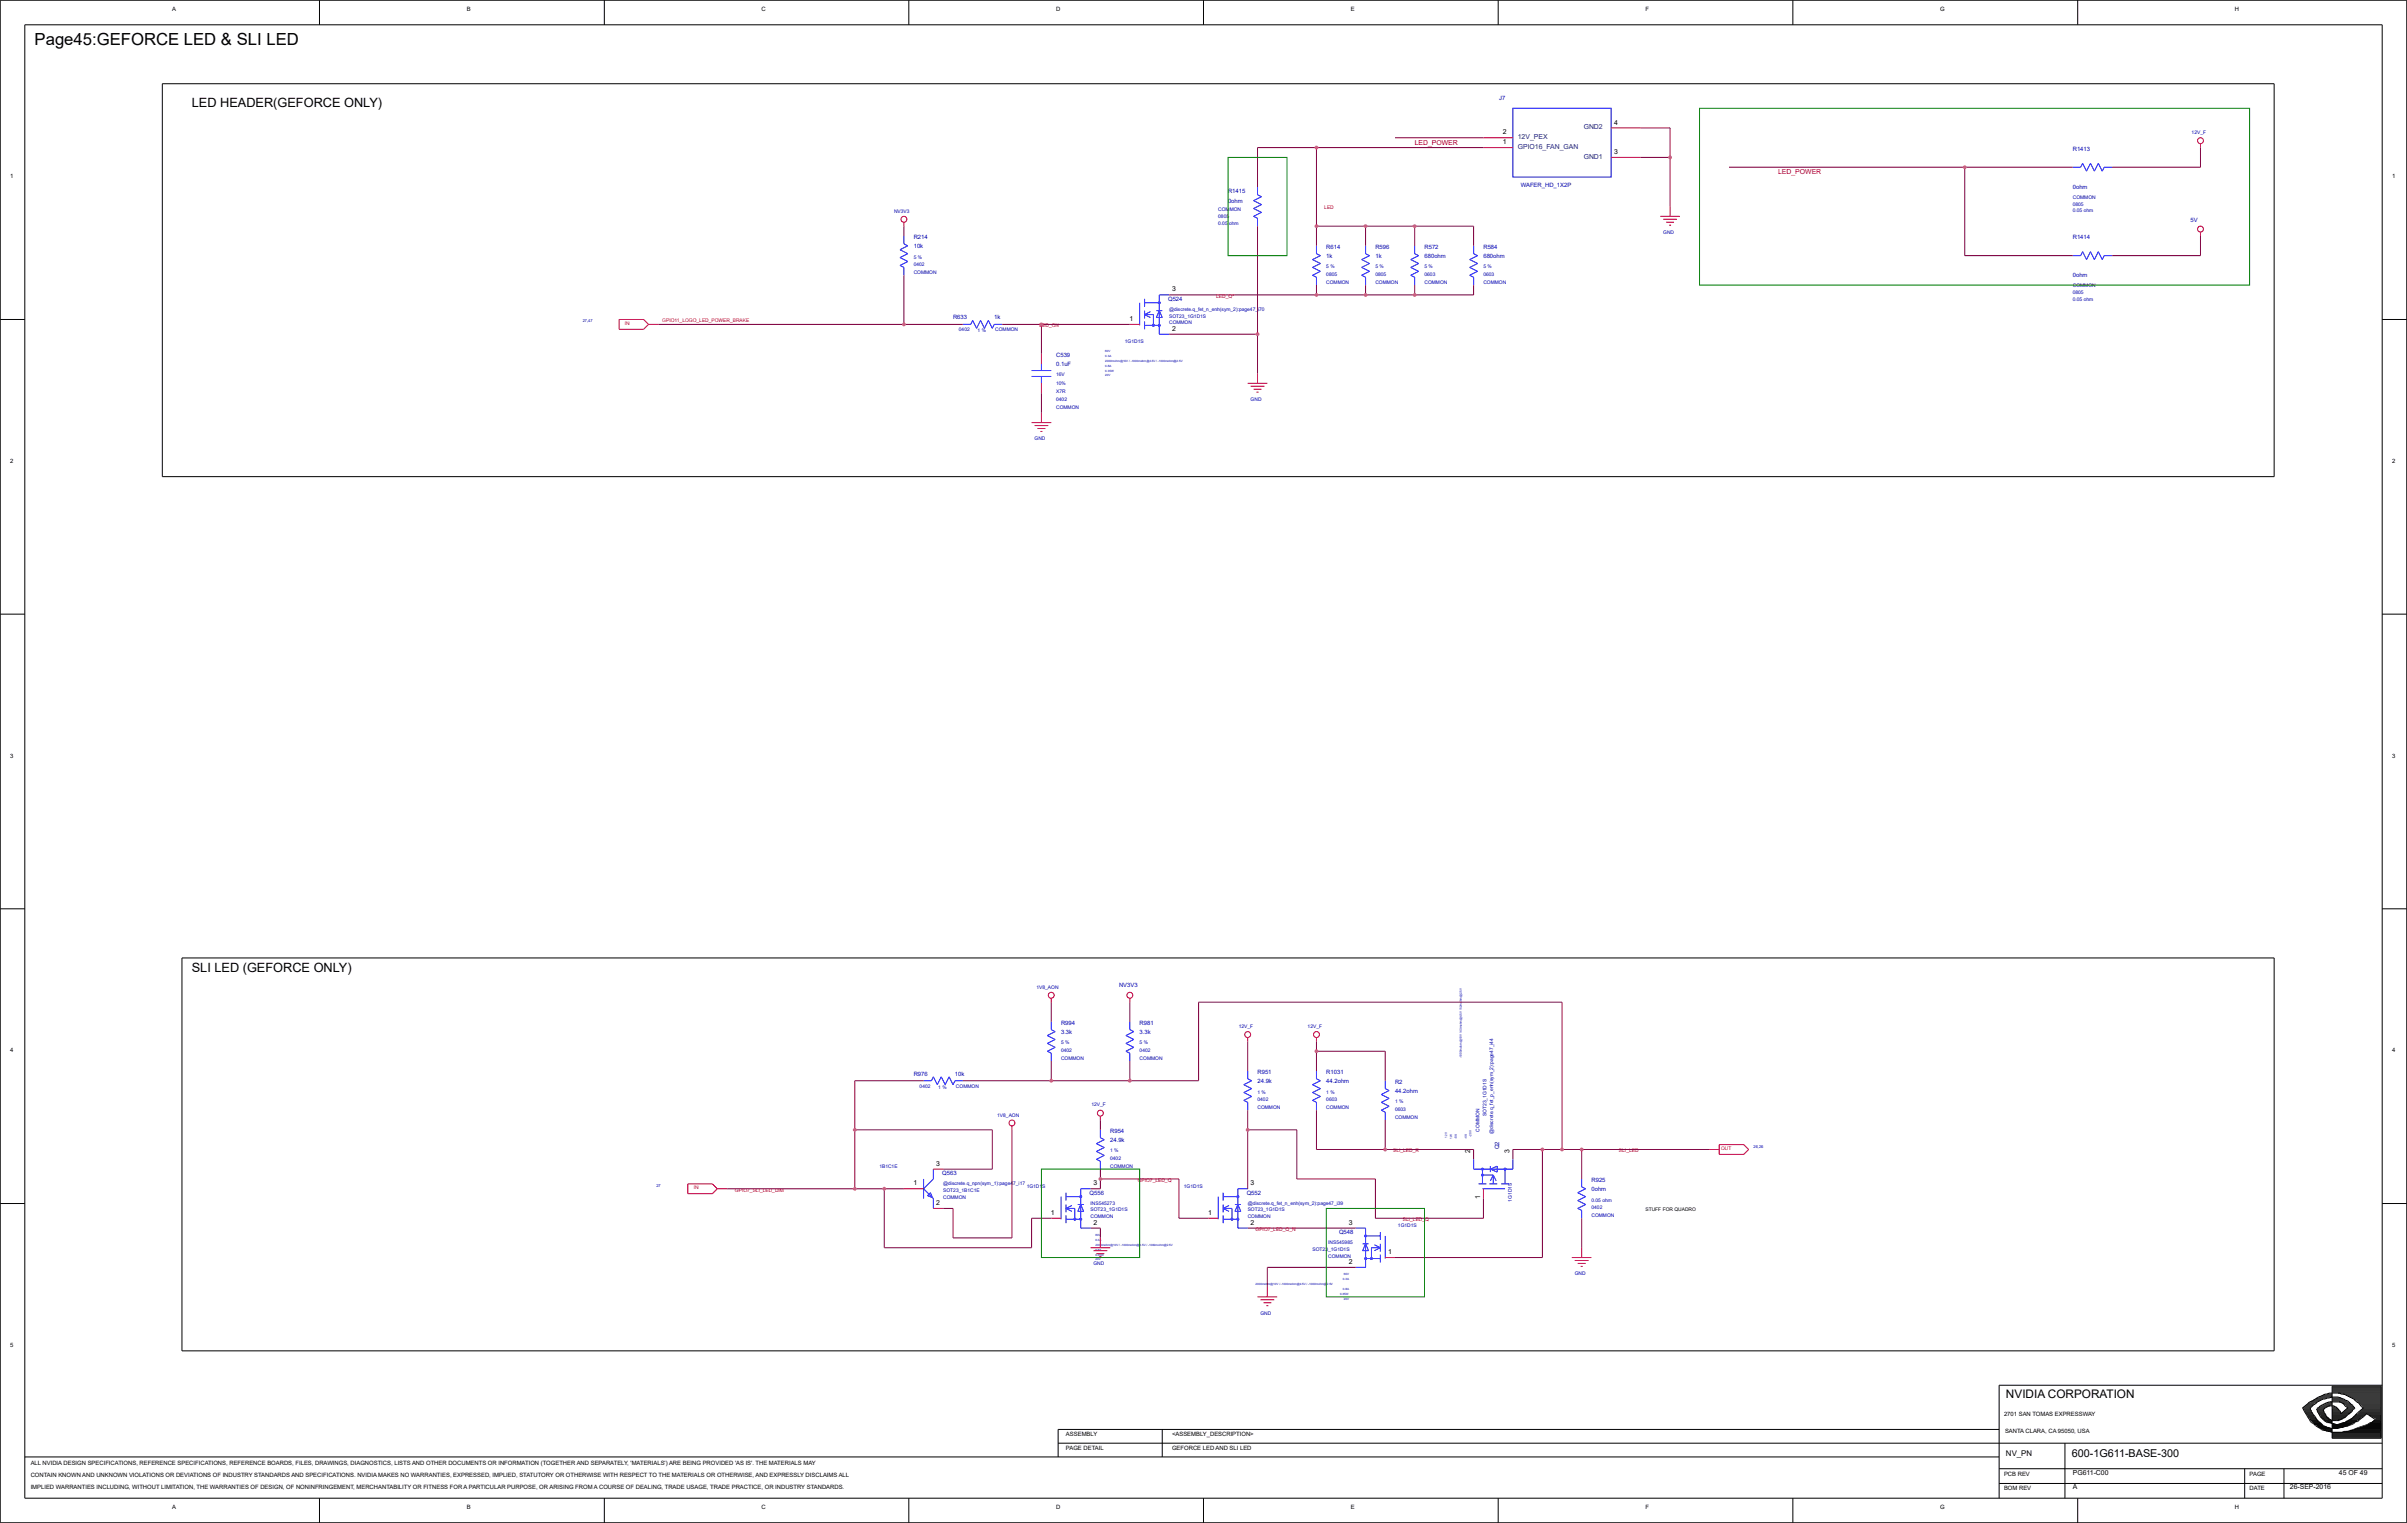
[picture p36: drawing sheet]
<svg xmlns="http://www.w3.org/2000/svg" width="271mm" height="172mm" viewBox="0 0 271 172" stroke-linecap="round" stroke-linejoin="round" font-family="sans-serif">
<defs><g id="words">
<text font-size="1.9" x="3.9" y="5.1">Page45:GEFORCE LED &amp; SLI LED</text>
<g font-size="1.4">
<text x="21.6" y="12.1">LED HEADER(GEFORCE ONLY)</text>
<text x="21.6" y="109.5">SLI LED (GEFORCE ONLY)</text>
</g>
<text font-size="1.3" x="226.1" y="157.6">NVIDIA CORPORATION</text>
<text font-size="1.2" x="233.6" y="164.2">600-1G611-BASE-300</text>
<text font-size=".9" x="226.1" y="164.1">NV_PN</text>
<g font-size=".8" fill="#f00">
<text x="159.5" y="16.3">LED_POWER</text>
<text x="200.4" y="19.6">LED_POWER</text>
</g>
<g font-size=".8">
<text x="169.4" y="16.2">1</text>
<text x="169.4" y="15.1">2</text>
<text x="182" y="17.4">3</text>
<text x="182" y="14">4</text>
<text x="132.1" y="32.9">3</text>
<text x="127.3" y="36.2">1</text>
<text x="132.1" y="37.3">2</text>
<text x="105.6" y="131.4">3</text>
<text x="165.7" y="130" transform="rotate(-90 165.7 130)">2</text>
<text x="170.2" y="130" transform="rotate(-90 170.2 130)">3</text>
<text x="103" y="133.6">1</text>
<text x="105.6" y="135.8">2</text>
<text x="118.5" y="136.9">1</text>
<text x="123.3" y="133.6">3</text>
<text x="136.2" y="136.9">1</text>
<text x="141" y="133.6">3</text>
<text x="166.8" y="135.1" transform="rotate(-90 166.8 135.1)">1</text>
<text x="123.3" y="138.1">2</text>
<text x="141" y="138.1">2</text>
<text x="152.1" y="142.5">2</text>
<text x="152.1" y="138.1">3</text>
<text x="156.5" y="141.4">1</text>
<text x="233.7" y="167.9">A</text>
<text x="233.7" y="166.2">PG611-C00</text>
<text x="258.1" y="167.9">26-SEP-2016</text>
<text x="263.7" y="166.2">45 OF 49</text>
</g>
<g font-size=".8" fill="#004080">
<text x="171.1" y="16.8">GPIO16_FAN_GAN</text>
<text x="171.1" y="15.7">12V_PEX</text>
<text x="178.5" y="17.9">GND1</text>
<text x="178.5" y="14.6">GND2</text>
</g>
<g font-size=".7">
<text x="19.4" y="1.2">A</text>
<text x="52.6" y="1.2">B</text>
<text x="85.8" y="1.2">C</text>
<text x="119.1" y="1.2">D</text>
<text x="152.3" y="1.2">E</text>
<text x="185.5" y="1.2">F</text>
<text x="218.7" y="1.2">G</text>
<text x="251.9" y="1.2">H</text>
<text x="1.1" y="20.1">1</text>
<text x="269.7" y="20.1">1</text>
<text x="1.1" y="52.2">2</text>
<text x="269.7" y="52.2">2</text>
<text x="1.1" y="85.4">3</text>
<text x="269.7" y="85.4">3</text>
<text x="1.1" y="118.6">4</text>
<text x="269.7" y="118.6">4</text>
<text x="1.1" y="151.8">5</text>
<text x="269.7" y="151.8">5</text>
<text x="120.2" y="161.9">ASSEMBLY</text>
<text x="132.1" y="161.9">&lt;ASSEMBLY_DESCRIPTION&gt;</text>
<text x="225.9" y="159.6">2701 SAN TOMAS EXPRESSWAY</text>
<text x="226" y="161.6">SANTA CLARA, CA 95050, USA</text>
<text x="3.5" y="165.1">ALL NVIDIA DESIGN SPECIFICATIONS, REFERENCE SPECIFICATIONS, REFERENCE BOARDS, FILES, DRAWINGS, DIAGNOSTICS, LISTS AND OTHER DOCUMENTS OR INFORMATION (TOGETHER AND SEPARATELY, 'MATERIALS') ARE BEING PROVIDED 'AS IS'. THE MATERIALS MAY</text>
<text x="3.5" y="167.9">IMPLIED WARRANTIES INCLUDING, WITHOUT LIMITATION, THE WARRANTIES OF DESIGN, OF NONINFRINGEMENT, MERCHANTABILITY OR FITNESS FOR A PARTICULAR PURPOSE, OR ARISING FROM A COURSE OF DEALING, TRADE USAGE, TRADE PRACTICE, OR INDUSTRY STANDARDS.</text>
<text x="3.5" y="166.5">CONTAIN KNOWN AND UNKNOWN VIOLATIONS OR DEVIATIONS OF INDUSTRY STANDARDS AND SPECIFICATIONS. NVIDIA MAKES NO WARRANTIES, EXPRESSED, IMPLIED, STATUTORY OR OTHERWISE WITH RESPECT TO THE MATERIALS OR OTHERWISE, AND EXPRESSLY DISCLAIMS ALL</text>
<text x="120.2" y="163.5">PAGE DETAIL</text>
<text x="132.1" y="163.5">GEFORCE LED AND SLI LED</text>
<text x="225.9" y="166.3">PCB REV</text>
<text x="253.6" y="166.3">PAGE</text>
<text x="19.4" y="170.1">A</text>
<text x="52.6" y="170.1">B</text>
<text x="85.8" y="170.1">C</text>
<text x="119.1" y="170.1">D</text>
<text x="152.3" y="170.1">E</text>
<text x="185.5" y="170.1">F</text>
<text x="218.7" y="170.1">G</text>
<text x="225.9" y="168">BOM REV</text>
<text x="251.9" y="170.1">H</text>
<text x="253.6" y="168">DATE</text>
</g>
<g font-size=".7" fill="#0000a0">
<text x="169" y="11.3">J7</text>
<text x="233.7" y="17">R1413</text>
<text x="138.4" y="21.7">R1415</text>
<text x="138.4" y="22.8">0ohm</text>
<text x="171.4" y="21.1">WAFER_HD_1X2P</text>
<text x="233.7" y="21.3">0ohm</text>
<text x="103" y="26.9">R214</text>
<text x="103" y="27.9">10k</text>
<text x="149.5" y="28">R614</text>
<text x="149.5" y="29">1k</text>
<text x="155" y="28">R596</text>
<text x="155" y="29">1k</text>
<text x="160.6" y="28">R572</text>
<text x="160.6" y="29">680ohm</text>
<text x="167.2" y="28">R584</text>
<text x="167.2" y="29">680ohm</text>
<text x="233.7" y="26.9">R1414</text>
<text x="247" y="25.1">5V</text>
<text x="131.7" y="33.9">Q524</text>
<text x="233.7" y="31.3">0ohm</text>
<text x="107.4" y="36">R633</text>
<text x="112.1" y="36">1k</text>
<text x="119.1" y="40.2">C539</text>
<text x="119.1" y="41.2">0.1uF</text>
<text x="126.1" y="111.3">NV3V3</text>
<text x="119.6" y="115.5">R994</text>
<text x="119.6" y="116.5">3.3k</text>
<text x="128.5" y="115.5">R981</text>
<text x="128.5" y="116.5">3.3k</text>
<text x="103" y="121.3">R976</text>
<text x="107.7" y="121.3">10k</text>
<text x="141.8" y="121.1">R951</text>
<text x="141.8" y="122.1">24.9k</text>
<text x="149.5" y="121.1">R1031</text>
<text x="149.5" y="122.1">44.2ohm</text>
<text x="157.3" y="122.2">R2</text>
<text x="157.3" y="123.2">44.2ohm</text>
<text x="125.2" y="127.7">R954</text>
<text x="125.2" y="128.7">24.9k</text>
<text x="169" y="129.6" transform="rotate(-90 169 129.6)">Q2</text>
<text x="106.2" y="132.5">Q563</text>
<text x="122.8" y="134.7">Q556</text>
<text x="140.5" y="134.7">Q552</text>
<text x="179.4" y="133.2">R925</text>
<text x="179.4" y="134.2">0ohm</text>
<text x="151" y="139.1">Q548</text>
</g>
<g font-size=".6" fill="#0000a0">
<text x="247.1" y="15.1">12V_F</text>
<text x="137.3" y="23.8">COMMON</text>
<text x="233.7" y="22.4">COMMON</text>
<text x="233.7" y="23.2">0805</text>
<text x="233.7" y="23.9">0.05 ohm</text>
<text x="100.8" y="24.1">NV3V3</text>
<text x="103" y="29.1">5 %</text>
<text x="137.3" y="24.6">0805</text>
<text x="137.3" y="25.4">0.05 ohm</text>
<text x="187.5" y="26.4">GND</text>
<text x="103" y="30">0402</text>
<text x="103" y="30.9">COMMON</text>
<text x="131.8" y="35.8">SOT23_1G1D1S</text>
<text x="131.8" y="35">@discrete.q_fet_n_enh(sym_2):page47_i70</text>
<text x="149.5" y="30.3">5 %</text>
<text x="149.5" y="31.1">0805</text>
<text x="149.5" y="32">COMMON</text>
<text x="155" y="30.3">5 %</text>
<text x="155" y="32">COMMON</text>
<text x="155" y="31.1">0805</text>
<text x="160.6" y="30.3">5 %</text>
<text x="160.6" y="31.1">0603</text>
<text x="160.6" y="32">COMMON</text>
<text x="167.2" y="30.3">5 %</text>
<text x="167.2" y="31.1">0603</text>
<text x="167.2" y="32">COMMON</text>
<text x="233.7" y="32.4">COMMON</text>
<text x="233.7" y="33.1">0805</text>
<text x="233.7" y="33.9">0.05 ohm</text>
<text x="108.1" y="37.3">0402</text>
<text x="110.2" y="37.5">1 %</text>
<text x="112.2" y="37.3">COMMON</text>
<text x="126.8" y="38.7">1G1D1S</text>
<text x="131.8" y="36.6">COMMON</text>
<text x="119.1" y="42.4">16V</text>
<text x="119.1" y="46.1">COMMON</text>
<text x="119.1" y="44.3">X7R</text>
<text x="119.1" y="45.2">0402</text>
<text x="119.1" y="43.4">10%</text>
<text x="141" y="45.2">GND</text>
<text x="116.6" y="49.6">GND</text>
<text x="116.8" y="111.5">1V8_AON</text>
<text x="119.6" y="119.5">COMMON</text>
<text x="119.6" y="117.7">5 %</text>
<text x="119.6" y="118.6">0402</text>
<text x="128.5" y="117.7">5 %</text>
<text x="128.5" y="119.5">COMMON</text>
<text x="128.5" y="118.6">0402</text>
<text x="139.7" y="115.9">12V_F</text>
<text x="147.4" y="115.9">12V_F</text>
<text x="103.7" y="122.6">0402</text>
<text x="105.8" y="122.7">1 %</text>
<text x="107.8" y="122.6">COMMON</text>
<text x="112.4" y="125.9">1V8_AON</text>
<text x="123" y="124.7">12V_F</text>
<text x="141.8" y="123.3">1 %</text>
<text x="141.8" y="124.2">0402</text>
<text x="141.8" y="125">COMMON</text>
<text x="149.5" y="123.3">1 %</text>
<text x="149.5" y="124.2">0603</text>
<text x="149.5" y="125">COMMON</text>
<text x="157.3" y="124.4">1 %</text>
<text x="157.3" y="125.3">0603</text>
<text x="167.6" y="125.8" transform="rotate(-90 167.6 125.8)">SOT23_1G1D1S</text>
<text x="99.1" y="131.7">1B1C1E</text>
<text x="125.2" y="131.7">COMMON</text>
<text x="125.2" y="129.9">1 %</text>
<text x="125.2" y="130.8">0402</text>
<text x="157.3" y="126.1">COMMON</text>
<text x="166.8" y="127.6" transform="rotate(-90 166.8 127.6)">COMMON</text>
<text x="168.3" y="127.8" transform="rotate(-90 168.3 127.8)">@discrete.q_fet_p_enh(sym_2):page47_i44</text>
<text x="106.3" y="135.1">COMMON</text>
<text x="106.3" y="134.3">SOT23_1B1C1E</text>
<text x="106.3" y="133.6">@discrete.q_npn(sym_1):page47_i17</text>
<text x="115.7" y="133.9">1G1D1S</text>
<text x="122.9" y="135.8">INS545273</text>
<text x="122.9" y="137.3">COMMON</text>
<text x="122.9" y="136.6">SOT23_1G1D1S</text>
<text x="133.5" y="133.9">1G1D1S</text>
<text x="140.7" y="136.6">SOT23_1G1D1S</text>
<text x="140.7" y="135.8">@discrete.q_fet_n_enh(sym_2):page47_i39</text>
<text x="140.7" y="137.3">COMMON</text>
<text x="170.4" y="135.4" transform="rotate(-90 170.4 135.4)">1G1D1S</text>
<text x="179.4" y="137.2">COMMON</text>
<text x="179.4" y="136.3">0402</text>
<text x="179.4" y="135.4">0.05 ohm</text>
<text x="123.3" y="142.6">GND</text>
<text x="148" y="141">SOT23_1G1D1S</text>
<text x="149.7" y="140.2">INS545985</text>
<text x="149.7" y="141.8">COMMON</text>
<text x="157.6" y="138.3">1G1D1S</text>
<text x="177.5" y="143.8">GND</text>
<text x="142.1" y="148.2">GND</text>
</g>
<g font-size=".6" fill="#f00">
<text x="149.3" y="23.6">LED</text>
<text x="137.1" y="33.6">LED_Q*</text>
<text x="70.5" y="36.6">IN</text>
<text x="74.7" y="36.3">GPIO11_LOGO_LED_POWER_BRAKE</text>
<text x="117.2" y="36.9">LED_ON</text>
<text x="157" y="129.9">SLI_LED_R</text>
<text x="182.5" y="129.9">SLI_LED</text>
<text x="194" y="129.6">OUT</text>
<text x="78.2" y="134.1">IN</text>
<text x="82.9" y="134.3">GPIO7_SLI_LED_DIM</text>
<text x="128.3" y="133.2">GPIO7_LED_Q</text>
<text x="158.1" y="137.7">SLI_LED_Q</text>
<text x="141.5" y="138.8">GPIO7_LED_Q_N</text>
</g>
<text font-size=".6" x="185.5" y="136.6">STUFF FOR QUADRO</text>
<g font-size=".4" fill="#0000a0">
<text x="65.7" y="36.3">27,47</text>
<text x="197.7" y="129.4">26,26</text>
<text x="74" y="133.8">27</text>
</g>
<g font-size=".3" fill="#0000a0">
<text x="124.6" y="39.7">60V</text>
<text x="124.6" y="41.9">0.35W</text>
<text x="124.6" y="41.3">0.8A</text>
<text x="124.6" y="40.2">0.3A</text>
<text x="124.6" y="40.8">2000mohm@10V / -1000mohm@4.5V / -1000mohm@2.5V</text>
<text x="124.6" y="42.4">20V</text>
<text x="164.8" y="119.3" transform="rotate(-90 164.8 119.3)">-1000mohm@10V / 43mohm@4.5V / 52mohm@2.5V</text>
<text x="163.1" y="128.3" transform="rotate(-90 163.1 128.3)">12V</text>
<text x="163.7" y="128.4" transform="rotate(-90 163.7 128.4)">1W</text>
<text x="164.2" y="128.4" transform="rotate(-90 164.2 128.4)">-8A</text>
<text x="165.3" y="128.4" transform="rotate(-90 165.3 128.4)">-4A</text>
<text x="165.9" y="128.1" transform="rotate(-90 165.9 128.1)">-20V</text>
<text x="123.5" y="140.4">2000mohm@10V / -1000mohm@4.5V / -1000mohm@2.5V</text>
<text x="123.5" y="142.1">20V</text>
<text x="123.5" y="141.5">0.35W</text>
<text x="123.5" y="139.3">60V</text>
<text x="123.5" y="139.9">0.3A</text>
<text x="123.5" y="141">0.8A</text>
<text x="151.5" y="143.8">60V</text>
<text x="141.5" y="144.9">2000mohm@10V / -1000mohm@4.5V / -1000mohm@2.5V</text>
<text x="151.1" y="146">0.35W</text>
<text x="151.4" y="144.3">0.3A</text>
<text x="151.4" y="145.4">0.8A</text>
<text x="151.5" y="146.5">20V</text>
</g>
</g></defs>
<g fill="none" stroke="#00f" stroke-width=".11">
<path d="M170.6 12.2h11v7.8h-11zM233.7 18.9h.9M237.2 18.9h.9M101.9 26.6v.9M101.9 30.1v.9M108.5 36.6h.9M112.1 36.6h.9M128.5 34.1v2.6M129 34.1h1.7M129 36.7h1.7M129 33.7v.9M129 35v.9"/>
<path d="M129 36.2v.9M129 35.5h1v1.2M130.4 35h.6M130.4 35.8h.6M131.8 33.2h-1.1v4.5h1.1M141.8 21.1v.9M141.8 24.6v.9M148.4 27.7v.9M148.4 31.3v.8M153.9 27.7v.9M153.9 31.3v.8M159.5 27.7v.9"/>
<path d="M159.5 31.3v.8M166.1 27.7v.9M166.1 31.3v.8M233.7 28.8h.9M237.2 28.8h.9M116.3 41.8h2.2M116.3 42.4h2.2M117.4 41v.8M117.4 42.4v.8M118.5 115.2v.9M118.5 118.7v.9M127.4 115.2v.9"/>
<path d="M127.4 118.7v.9M104.1 132.9v2.2M104.1 121.8h.9M105.2 131.8v1.1M105.2 135.1v1.1M107.7 121.8h.8M119.6 134.9v2.5M120.2 134.9h1.6M120.2 137.4h1.6M120.2 134.5v.8M120.2 135.8v.9M120.2 137v.9"/>
<path d="M120.2 136.2h1v1.2M121.5 135.8h.7M121.5 136.6h.7M122.9 134h-1.1v4.4h1.1M124 127.4v.9M124 130.9v.9M137.3 134.9v2.5M137.9 134.9h1.6M137.9 137.4h1.6M137.9 136.2h1v1.2M137.9 134.5v.8M137.9 135.8v.9"/>
<path d="M137.9 137v.9M139.2 135.8h.7M139.2 136.6h.7M140.7 134h-1.2v4.4h1.2M140.7 120.7v.9M140.7 124.3v.9M148.4 120.7v.9M148.4 124.3v.9M152.8 138.4h1.1v4.5h-1.1M153.9 139.3h1.7M155.6 138.9v.9M156.2 121.8v.9"/>
<path d="M156.2 125.4v.9M156.2 139.3v2.6M166.1 130.7v1.1h4.5v-1.1M166.7 133.5h.9M167.1 134h2.6M167.1 132.5h1.2v1M167.1 131.8v1.7M167.9 133.5h.9M168 131.5v.6M168.8 131.5v.6M169.2 133.5h.9M169.7 131.8v1.7"/>
<path d="M178.3 132.9v.9M178.3 136.4v.9M153.6 140.2h.7M153.6 141h.7M153.9 141.9h1.7M155.6 140.2v.9M155.6 141.4v.9M155.6 140.7h-1v1.2"/>
<circle cx="130" cy="36.7" r=".11"/>
<circle cx="130.7" cy="36.7" r=".11"/>
<circle cx="130.7" cy="34.1" r=".11"/>
<circle cx="121.2" cy="137.4" r=".11"/>
<circle cx="121.8" cy="134.9" r=".11"/>
<circle cx="121.8" cy="137.4" r=".11"/>
<circle cx="138.9" cy="137.4" r=".11"/>
<circle cx="139.5" cy="134.9" r=".11"/>
<circle cx="139.5" cy="137.4" r=".11"/>
<circle cx="153.9" cy="139.3" r=".11"/>
<circle cx="167.1" cy="132.5" r=".11"/>
<circle cx="167.1" cy="131.8" r=".11"/>
<circle cx="169.7" cy="131.8" r=".11"/>
<circle cx="153.9" cy="141.9" r=".11"/>
<circle cx="154.6" cy="141.9" r=".11"/>
</g>
<g fill="#000" stroke="#00f" stroke-width=".11">
<path d="M234.8 18.4l-.2 .5zM234.8 18.4l.4 .9zM235.7 18.4l-.5 .9zM236.5 18.4l-.4 .9zM235.7 18.4l.4 .9zM236.5 18.4l.5 .9zM237.2 18.9l-.2 .4zM101.5 29.9l.4 .2zM101.5 29l.8 .5zM101.5 29l.8-.4zM101.5 28.2l.8-.5zM101.5 29.9l.8-.4z"/>
<path d="M101.5 28.2l.8 .4zM101.9 27.5l.4 .2zM109.6 36.1l-.2 .5zM109.6 36.1l.5 .9zM110.5 36.1l-.4 .9zM110.5 36.1l.5 .9zM111.4 36.1l-.4 .9zM111.4 36.1l.5 .9zM112.1 36.6l-.2 .4zM129 35.5l.7-.4zM129 35.5l.7 .3zM130.7 35l-.3 .8z"/>
<path d="M130.7 35l.3 .8zM141.3 22.6l.9-.4zM141.3 23.5l.9 .4zM141.3 24.4l.5 .2zM141.8 22l.4 .2zM141.3 22.6l.9 .5zM141.3 23.5l.9-.4zM141.3 24.4l.9-.5zM148 31l.4 .3zM148 30.1l.8 .5zM148 30.1l.8-.4zM148 29.3l.8-.5z"/>
<path d="M148 31l.8-.4zM148 29.3l.8 .4zM148.4 28.6l.4 .2zM153.5 31l.4 .3zM153.5 30.1l.9 .5zM153.5 30.1l.9-.4zM153.5 29.3l.9-.5zM153.5 31l.9-.4zM153.5 29.3l.9 .4zM153.9 28.6l.5 .2zM159 31l.5 .3zM159 30.1l.9 .5z"/>
<path d="M159 30.1l.9-.4zM159 29.3l.9-.5zM159 31l.9-.4zM159 29.3l.9 .4zM159.5 28.6l.4 .2zM165.7 31l.4 .3zM165.7 30.1l.9 .5zM165.7 30.1l.9-.4zM165.7 29.3l.9-.5zM165.7 31l.9-.4zM165.7 29.3l.9 .4zM166.1 28.6l.5 .2z"/>
<path d="M234.8 28.4l-.2 .4zM234.8 28.4l.4 .9zM235.7 28.4l-.5 .9zM236.5 28.4l-.4 .9zM235.7 28.4l.4 .9zM236.5 28.4l.5 .9zM237.2 28.8l-.2 .5zM118.1 118.5l.4 .2zM118.1 117.6l.9 .5zM118.1 117.6l.9-.4zM118.1 116.7l.9-.4zM118.1 118.5l.9-.4z"/>
<path d="M118.1 116.7l.9 .5zM118.5 116.1l.5 .2zM126.9 118.5l.5 .2zM126.9 117.6l.9 .5zM126.9 117.6l.9-.4zM126.9 116.7l.9-.4zM126.9 118.5l.9-.4zM126.9 116.7l.9 .5zM127.4 116.1l.4 .2zM105.2 132.9l-1.1 1.1zM104.6 134.8l.3-.3zM104.9 134.5l.2 .5z"/>
<path d="M104.6 134.8l.5 .2zM104.1 134l1.1 1.1zM105.2 121.4l-.2 .4zM105.2 121.4l.5 .9zM106.1 121.4l-.4 .9zM106.1 121.4l.4 .9zM107 121.4l-.5 .9zM107 121.4l.4 .9zM107.7 121.8l-.3 .5zM120.2 136.2l.6-.3zM120.2 136.2l.6 .4zM121.8 135.8l-.3 .8z"/>
<path d="M121.8 135.8l.4 .8zM123.6 130.7l.4 .2zM123.6 129.8l.9 .4zM123.6 129.8l.9-.4zM123.6 128.9l.9-.4zM123.6 130.7l.9-.5zM123.6 128.9l.9 .5zM124 128.3l.5 .2zM137.9 136.2l.6-.3zM137.9 136.2l.6 .4zM139.5 135.8l-.3 .8zM139.5 135.8l.4 .8z"/>
<path d="M140.2 124l.5 .3zM140.2 123.2l.9 .4zM140.2 123.2l.9-.5zM140.2 122.3l.9-.5zM140.2 124l.9-.4zM140.2 122.3l.9 .4zM140.7 121.6l.4 .2zM148 124l.4 .3zM148 123.2l.8 .4zM148 123.2l.8-.5zM148 122.3l.8-.5zM148 124l.8-.4z"/>
<path d="M148 122.3l.8 .4zM148.4 121.6l.4 .2zM155.7 125.2l.5 .2zM155.7 124.3l.9 .4zM155.7 124.3l.9-.5zM155.7 123.4l.9-.5zM155.7 125.2l.9-.5zM155.7 123.4l.9 .4zM156.2 122.7l.4 .2zM168 131.8l.8-.3zM168.3 132.5l.4 .6zM168.3 132.5l-.3 .6z"/>
<path d="M168 131.8l.8 .3zM177.9 136.2l.4 .2zM177.9 135.3l.8 .5zM177.9 135.3l.8-.4zM177.9 134.5l.8-.5zM177.9 136.2l.8-.4zM177.9 134.5l.8 .4zM178.3 133.8l.4 .2zM153.9 140.2l-.3 .8zM153.9 140.2l.4 .8zM154.9 140.3l.7 .4zM154.9 141l.7-.3z"/>
</g>
<g fill="none" stroke="#f00" stroke-width=".11">
<path d="M167.2 16.6h3.4M167.2 15.5h3.4M181.6 17.7h3.3M181.6 14.4h3.3M248.1 16.2v.4M72.6 36h-2.8v1.1h2.8M73.1 36.6h1.1M101.9 25.1v.4M117.4 39.9v1.1M127.4 36.6h1.1M187.2 24.4h2.2M187.5 24.7h1.5"/>
<path d="M187.8 25.1h.9M188.2 25.4h.2M188.3 23.3v1.1M248.1 26.2v.4M116.3 47.6h2.2M116.6 48h1.6M117 48.3h.8M117.3 48.6h.2M117.4 43.2v1.1M117.4 46.5v1.1M140.7 43.2h2.2M141 43.5h1.5"/>
<path d="M141.3 43.9h.9M141.6 44.2h.3M141.8 42.1v1.1M118.5 112.5v.5M127.4 112.5v.5M140.7 117v.4M148.4 117v.4M80.3 133.5h-2.8v1.1h2.8M80.9 134h1.1M101.9 134h2.2M105.2 136.2h1.1M105.2 131.8h1.1"/>
<path d="M114.1 126.9v.5M118.5 137.3h1.1M124 125.8v.5M124 139.5v1.2M136.2 137.3h1.1M167.2 134v1.1M192.7 129.6h1.1M196.6 129h-2.8v1.1h2.8M122.9 140.7h2.3M123.3 141h1.5M123.6 141.3h.9M123.9 141.6h.3"/>
<path d="M141.8 146.2h2.2M142.1 146.5h1.5M142.4 146.9h.9M142.8 147.2h.2M142.9 145.1v1.1M156.2 141.8h1.1M177.2 141.8h2.2M177.5 142.1h1.6M177.9 142.4h.8M178.2 142.8h.2M178.3 140.7v1.1"/>
<circle cx="248.1" cy="15.9" r=".33"/>
<circle cx="101.9" cy="24.7" r=".33"/>
<circle cx="248.1" cy="25.8" r=".33"/>
<circle cx="118.5" cy="112.2" r=".33"/>
<circle cx="127.4" cy="112.2" r=".33"/>
<circle cx="140.7" cy="116.6" r=".33"/>
<circle cx="148.4" cy="116.6" r=".33"/>
<circle cx="114.1" cy="126.6" r=".33"/>
<circle cx="124" cy="125.5" r=".33"/>
</g>
<path d="M73.1 36.6l-.5 .5zM72.6 36l.5 .6zM80.9 134l-.6 .6zM80.3 133.5l.6 .5zM196.6 130.1l.5-.5zM196.6 129l.5 .6z" fill="#000" stroke="#f00" stroke-width=".11"/>
<g fill="none" stroke="#800040" stroke-width=".11">
<path d="M148.4 16.6v11.1M157.3 15.5h9.9M167.2 16.6h-25.4v4.5M184.9 14.4h3.4v8.9M184.9 17.7h3.4M194.9 18.9h38.8M221.5 18.9v9.9h12.2M248.1 16.6v2.3h-10M74.2 36.6h34.3M101.9 25.5v1.1M101.9 31v5.6M113 36.6h14.4"/>
<path d="M117.4 36.6v3.3M131.8 37.7h10M141.8 25.5v16.6M148.4 32.1v1.1M148.4 25.5h17.7v2.2M153.9 25.5v2.2M153.9 32.1v1.1M159.5 25.5v2.2M159.5 32.1v1.1M166.1 32.1v1.1h-34.3M248.1 26.6v2.2h-10M117.4 44.3v2.2"/>
<path d="M118.5 113v2.2M118.5 119.6v2.2M127.4 113v2.2M127.4 119.6v2.2M140.7 117.4v3.3M148.4 117.4v3.3M148.4 118.5h7.8v3.3M82 134h19.9M96.4 127.4h15.5v4.4h-5.6M99.7 134v6.7h16.6v-3.4h2.2M104.1 121.8h-7.7v12.2M108.5 121.8h26.6v-8.8h41v16.6"/>
<path d="M114.1 127.4v12.1h-6.7v-3.3h-1.1M122.9 138.4h1.1v1.1M124 126.3v1.1M124 131.8v2.2h-1.1M124 132.9h8.9v4.4h3.3M140.7 138.4h12.1M140.7 127.4h5.5v5.5h8.8v4.4h12.2v-2.2M140.7 125.2v8.8M148.4 125.2v4.4h17.7v1.1M156.2 126.3v3.3M173.9 129.6v12.2h-16.6M178.3 129.6v3.3"/>
<path d="M178.3 137.3v3.4M192.7 129.6h-22.1v1.1M152.8 142.9h-9.9v2.2"/>
</g>
<g fill="#f0f">
<circle cx="148.4" cy="118.5" r=".22"/>
<circle cx="141.8" cy="37.7" r=".22"/>
<circle cx="101.9" cy="36.6" r=".22"/>
<circle cx="124" cy="132.9" r=".22"/>
<circle cx="96.4" cy="134" r=".22"/>
<circle cx="96.4" cy="127.4" r=".22"/>
<circle cx="99.7" cy="134" r=".22"/>
<circle cx="148.4" cy="25.5" r=".22"/>
<circle cx="148.4" cy="16.6" r=".22"/>
<circle cx="153.9" cy="25.5" r=".22"/>
<circle cx="159.5" cy="25.5" r=".22"/>
<circle cx="117.4" cy="36.6" r=".22"/>
<circle cx="148.4" cy="33.2" r=".22"/>
<circle cx="153.9" cy="33.2" r=".22"/>
<circle cx="159.5" cy="33.2" r=".22"/>
<circle cx="127.4" cy="121.8" r=".22"/>
<circle cx="118.5" cy="121.8" r=".22"/>
<circle cx="176.1" cy="129.6" r=".22"/>
<circle cx="173.9" cy="129.6" r=".22"/>
<circle cx="178.3" cy="129.6" r=".22"/>
<circle cx="140.7" cy="127.4" r=".22"/>
<circle cx="156.2" cy="129.6" r=".22"/>
<circle cx="188.3" cy="17.7" r=".22"/>
<circle cx="221.5" cy="18.9" r=".22"/>
</g>
<g fill="none" stroke="#000" stroke-width=".11">
<path d="M0 0h271.3v171.7h-271.3zM2.8 2.8h265.7v166.1h-265.7zM18.3 9.4h238.1v44.3h-238.1zM36 0v2.8M68.1 0v2.8M102.5 0v2.8M135.7 0v2.8M168.9 0v2.8M202.1 0v2.8M234.2 0v2.8M0 36h2.8M268.5 36h2.8"/>
<path d="M0 69.2h2.8M268.5 69.2h2.8M0 102.5h2.8M20.5 108h235.9v44.3h-235.9zM268.5 102.5h2.8M0 135.7h2.8M268.5 135.7h2.8M259.6 158.7h.9v.2h-.8M259.7 158.8h.8M259.8 159h.8v.1h-.8M259.8 158.6h.8M259.9 158.5h.8"/>
<path d="M259.9 159.3h.8M259.9 159.4h.8M260 158.4h.8M260 159.5h.8M260.1 158.3h.8M260.1 159.7h.8M260.1 159.6h.8M260.2 158.1h.9M260.2 159.8h.8M260.4 159.9h.7M260.5 158h.7M260.6 157.9h.9"/>
<path d="M260.8 157.8h.9M261 157.7h1.1M261.1 158.9h.8M261.1 157.6h1.5M261.2 158.9v.2h.8M261.2 159h.7M261.3 159.3h.7M261.3 159.4h.8M261.5 158.6h.8M261.5 159.5h.6M261.5 157.5h2.1M261.6 159.7h.7"/>
<path d="M261.6 159.6h.6v.1M261.7 159.8h.8M261.7 158.5h1.4M261.7 157.4h1.2M261.8 159.9h.8M261.9 158.4h1M261.9 157.3h1M262.1 158.3h.8M262.1 158.7h-.9v.1h.8M262.1 157.2h.8M262.3 158.1h.6M262.6 158h2.1"/>
<path d="M262.6 157h5.8M262.9 159.1h.9M262.9 158.9h.8v.1M262.9 158.6h.4M262.9 159.7h1.5M262.9 158.8h.7M262.9 158.7h.6M262.9 159.6h1.7M262.9 159.8h1.4M262.9 159.9h1.2M262.9 159h.9M262.9 159.5h1.8"/>
<path d="M262.9 156.8h5.5M262.9 156.4h5.5M262.9 156.9h5.5M262.9 156.6h5.5M262.9 156.5h5.5M262.9 156.7h5.5M262.9 157.9h1.7M262.9 157.7h1.3M262.9 157.6h1M262.9 157.8h1.4M262.9 159.3h1v.1M262.9 159.4h2"/>
<path d="M262.9 156.3h5.5v5.8h-5.5zM263.9 157.2h4.5M264 158.1h.9M264 159.3h1M264.1 158.3h.9M264.2 159.1h.9M264.3 158.4h.9v.1h-.8M264.3 159h.9M264.4 158.9h.8M264.4 157.3h4M264.6 158.6h.7M264.7 158.7h.7v.1h-.8"/>
<path d="M264.7 157.4h3.7M264.9 157.5h3.5M265 159.9h1.1M265.1 157.6h3.3M265.2 159.8h1M265.3 159.7h1.1M265.3 157.7h3.1M265.4 159.6h1.2M265.4 157.8h3M265.6 159.5h1.1M265.7 157.9h2.7M265.8 158h2.6"/>
<path d="M265.8 159.4h2.6M265.9 158.1h2.5M265.9 159.3h2.5M266 159.1h2.4M266 158.3h2.4M266.1 158.4h2.3M266.1 159h2.3M266.2 158.9h2.2M266.2 158.5h2.2M266.3 158.6h2.1M266.3 158.8h2.1M266.4 158.7h2"/>
<path d="M267 159.5h1.4M267.1 159.6h1.3M267.3 159.7h1.1M267.5 159.8h.9M267.8 159.9h.6M268.5 156.2h-43.1v12.7M2.8 164.2h222.6M36 168.9v2.8M68.1 168.9v2.8M102.5 168.9v2.8M119.3 162.7h149.2M131 161.1v3.1"/>
<path d="M135.7 168.9v2.8M168.9 168.9v2.8M202.1 168.9v2.8M225.4 161.1h-106.1v3.1M225.4 167.2h43.1M225.4 165.6h43.1M232.8 162.7v6.2M234.2 168.9v2.8M253 165.6v3.3M257.5 165.6v3.3M260.4 160h.8M260.5 160.1h.8"/>
<path d="M260.6 160.3h.7M260.7 160.4h.9M260.8 160.5h.9M260.9 160.6h.9M261.1 160.7h.8M261.2 160.8h1M261.3 160.9h1.3M261.6 161h2M261.8 161.1h1.1M261.9 160h.9M261.9 161.2h1M262 160.1h1.7"/>
<path d="M262.2 160.3h.7M262.3 160.4h.6M262.3 161.4h.6M262.9 160.5h.2M262.9 160h1M262.9 160.9h1.2M262.9 160.7h1.9M262.9 160.6h2.1M262.9 161.6h5.5M262.9 162h5.5M262.9 161.9h5.5M262.9 161.8h5.5"/>
<path d="M262.9 161.7h5.5M262.9 160.8h1.7M262.9 161.5h5.5M263.8 160.5h1.4M264.1 160.4h1.3M264.2 161.4h4.2M264.4 160.3h1.4M264.7 160.1h1.1M264.9 160h1.1M264.9 161.2h3.5M265.3 161.1h3.1M265.7 161h2.7"/>
<path d="M266 160.9h2.4M266.3 160.8h2.1M266.7 160.7h1.7M266.9 160.6h1.5M267.1 160.5h1.3M267.2 160.4h1.2M267.4 160.3h1M267.5 160.1h.9M267.8 160h.6"/>
</g>
<g fill="#000" stroke="#000" stroke-width=".11">
<path d="M259.6 158.7l.2 .4zM259.8 159.1l.2 .4zM260 159.5l.1 .2zM259.6 158.7l.5-.4zM260.1 159.7l.3 .3zM260.1 158.3l.3-.3zM260.5 158.7l.1-.1zM260.6 158.6l.2-.2zM260.5 158.9l.1 .1zM260.4 158l.3-.1zM260.8 158.4l.2-.1zM260.6 159.1l.2 .4z"/>
<path d="M260.8 159.5l.1 .1zM260.7 157.9l.3-.2zM261.2 158l-.2 .3zM260.9 159.6l.2 .3zM261.2 159.1l.1 .2zM261.1 158.9l.1-.1zM261 157.7l.2-.1zM261.2 158l.5-.2zM261.3 159.3l.3 .4zM261.3 157.5l-.1 .1zM261.6 159.7l.3 .3zM261.3 158.7l.3-.2z"/>
<path d="M261.3 157.5l.4-.1zM261.7 157.8l.2-.1zM261.6 158.5l.2-.1zM261.7 157.4l.2-.1zM262.1 158.7l-.2 .2zM261.8 158.4l.2-.1zM261.9 158.9l.1 .4zM262 159.3l.1 .1zM261.9 157.3l.2-.1zM262.1 158.7l.5-.2zM262.1 157.7l.2-.1zM262 158.3l.2-.2z"/>
<path d="M262.1 159.4l.1 .2zM262.2 159.7l.3 .1zM262.2 158.1l.4-.1zM262.3 157.2l.3-.2zM262.5 159.8l.1 .1zM262.6 157.6l.3-.1zM263.1 158.5l.1 .1zM263.3 158.6l.2 .1zM263.5 158.7l.1 .1zM263.6 158.8l.1 .1zM263.8 157l.1 .2zM263.6 157.5l.3 .1z"/>
<path d="M263.8 159l.1 .3zM263.8 158l.2 .1zM263.9 160l.2-.1zM263.9 157.6l.2 .1zM264 158.1l.2 .2zM264.2 158.3l.1 .2zM264.2 157.2l.2 .1zM264.1 159.9l.1-.1zM264.4 159.7l-.1 .1zM264.3 157.8l.4 .1zM264.2 157.7l.1 .1zM264.4 157.3l.3 .1z"/>
<path d="M264.3 158.5l.4 .2zM263.9 159.4l.8-.7zM264.4 159.7l.3-.2zM264.7 157.9l.1 .1zM264.8 158l.1 .1zM264.9 158.1l.1 .2zM264.7 160.1l.4-.2zM265.1 157.6l.2 .1zM264.7 159.5l.4-.4zM265.2 158.9l-.1 .2zM265 158.3l.1 .1zM264.7 157.4l.4 .2z"/>
<path d="M265.2 158.9l.1-.1zM265.2 158.5l.1 .1zM265.3 157.7l.3 .2zM265.4 159.6l-.3 .3zM265.3 158.6l.1 .1zM265.6 157.9l.1 .1zM265.7 158l.2 .1zM265.4 159.6l.4-.3zM265.9 158.1l.3 .5zM266.2 158.6l.2 .1zM266.8 159.4l-.4 .3zM265.8 159.3l.6-.6z"/>
<path d="M266.8 159.4l.2 .1zM267 159.5l.8 .5zM260.4 160l.1 .3zM260.5 160.3l.1 .1zM260.6 160.4l.2 .1zM260.8 160.5l.2 .2zM261 160.7l.3 .2zM261.1 159.9l.1 .2zM261.2 160.1l.4 .3zM261.3 160.9l.3 .1zM261.6 161l.1 .1zM261.7 161.1l.2 .1z"/>
<path d="M261.9 160l.1 .1zM261.6 160.4l.3 .3zM261.9 160.7l.2 .1zM262 160.1l.3 .3zM262.1 161.2l.2 .2zM262.2 160.8l.1 .1zM262.6 160.4l.3 .1zM262.6 161.4l.3 .1zM262.6 159.9l.1 .1zM262.6 160.9l.2 .1zM262.7 160l.2 .1zM263.1 160.5l.2 .1z"/>
<path d="M263.6 161l.3-.1zM263.8 160l-.1 .1zM263.6 160.6l.2-.1zM263.9 160.5l.2-.1zM264.1 160.9l.2-.1zM264 161.5l.2-.1zM264.4 160.3l-.1 .1zM264.6 160.8l.2-.1zM264.4 160.3l.3-.2zM264.8 160.7l.3-.1zM264.7 161.4l.6-.3zM265.6 160.3l-.3 .2z"/>
<path d="M265.1 160.6l.2-.1zM265.8 160.3l.2-.3zM265.3 161.1l.6-.2zM266 160l.4-.3zM265.9 160.9l.3-.1zM266.2 160.8l.4-.1zM266.6 160.7l.3-.1zM266.9 160.6l.3-.2zM267.3 160.4l.4-.3zM267.7 160.1l.1-.1z"/>
</g>
<path d="M138.4 17.7h6.7v11.1h-6.7zM191.6 12.2h62v19.9h-62zM117.4 131.8h11.1v10h-11.1zM149.5 136.2h11.1v10h-11.1z" fill="none" stroke="#008000" stroke-width=".11"/>
<use href="#words"/>
</svg>
